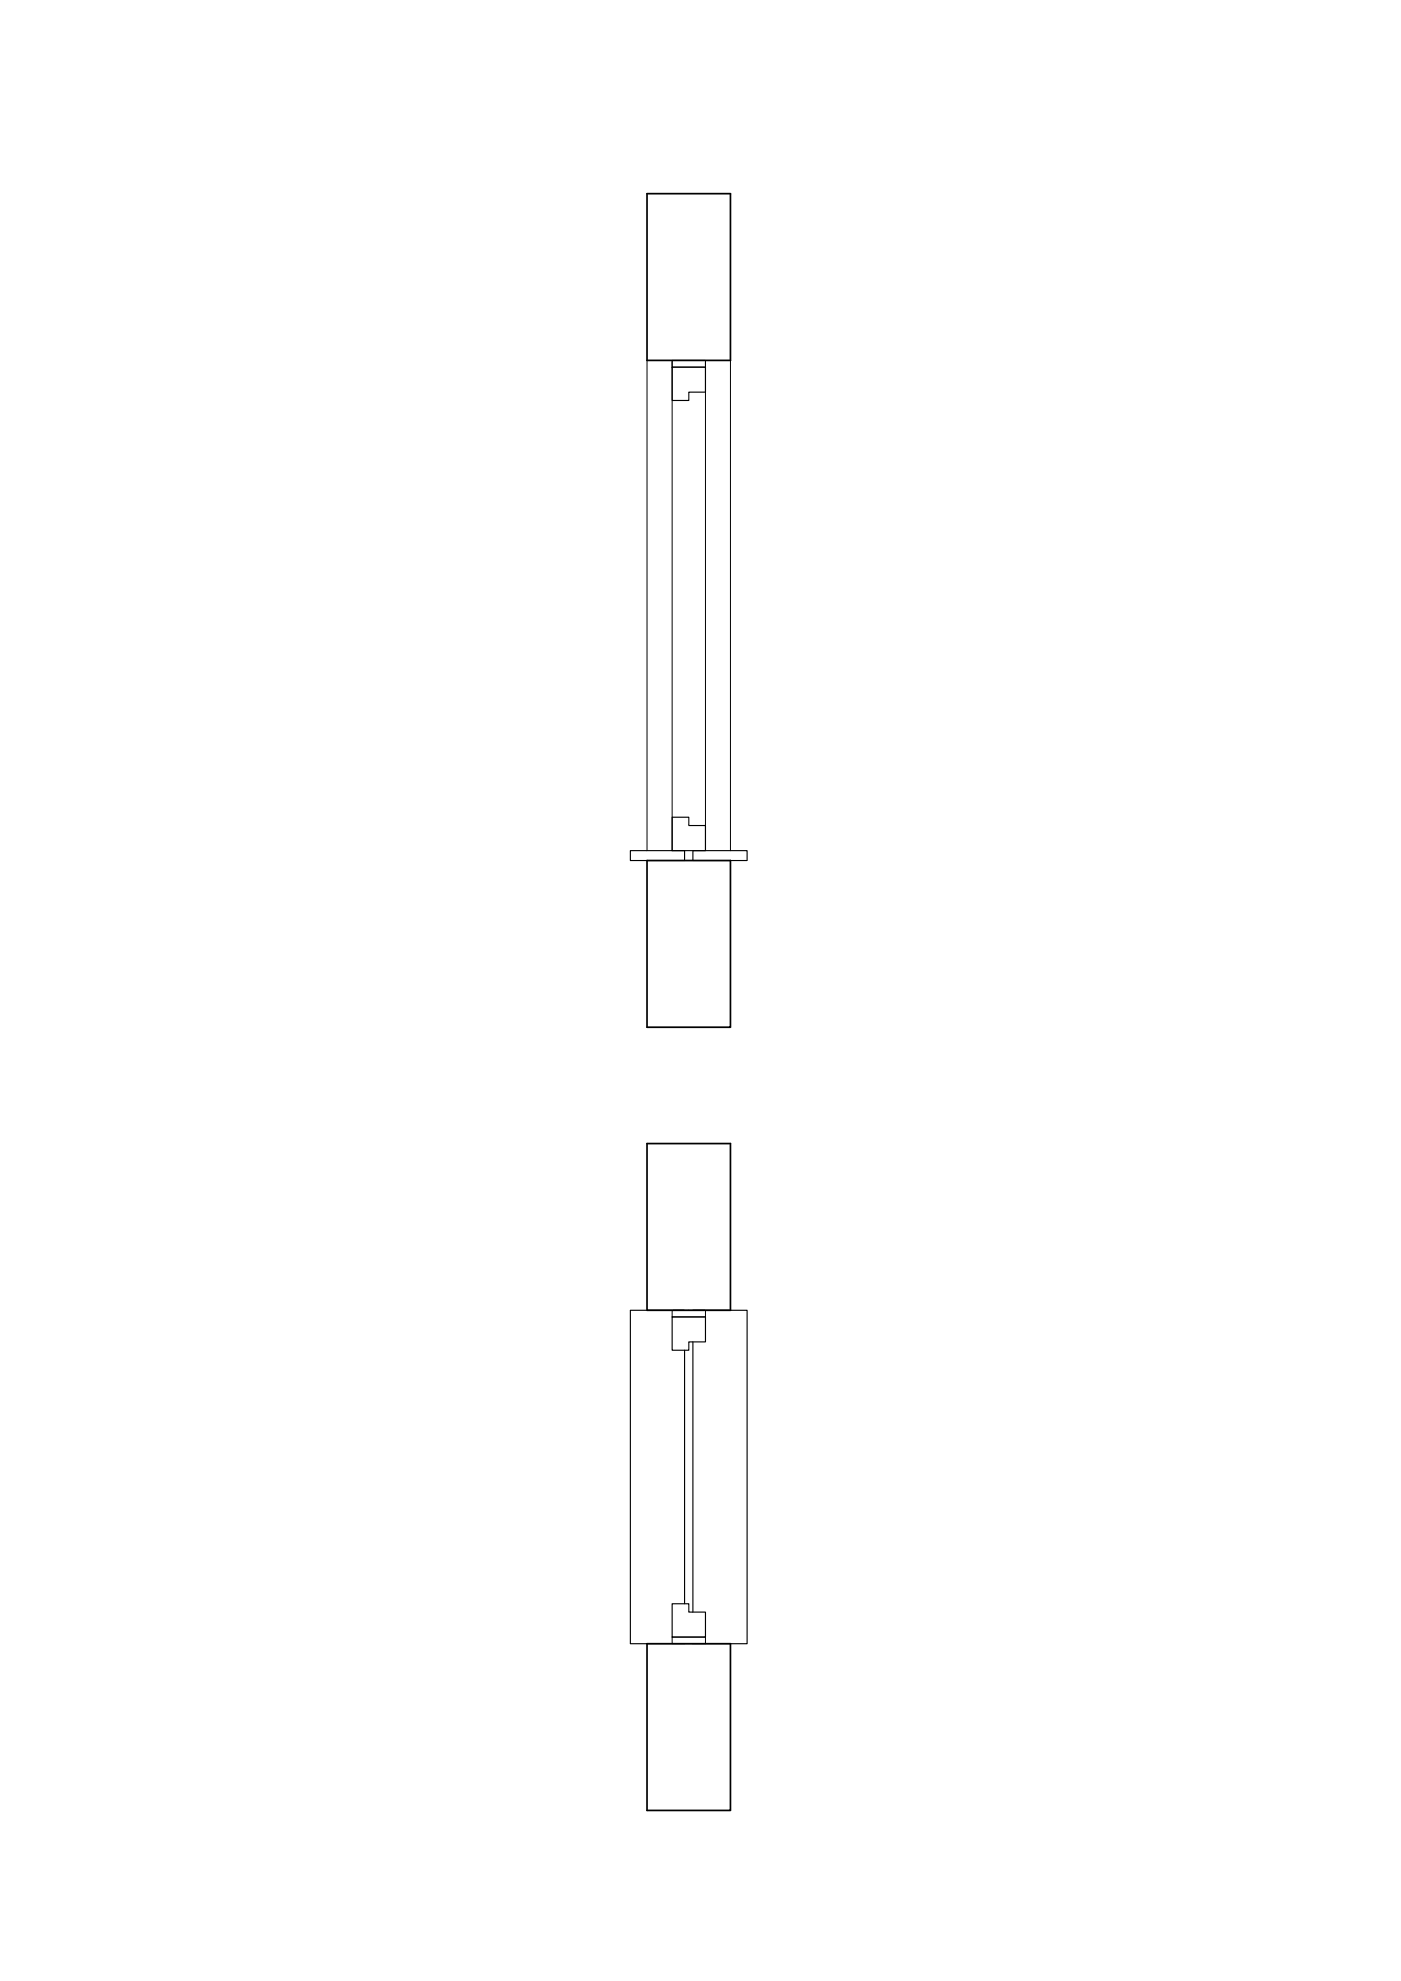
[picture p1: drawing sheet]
<svg xmlns="http://www.w3.org/2000/svg" width="420mm" height="594mm" viewBox="0 0 420 594" stroke-linecap="round" stroke-linejoin="round" font-family="sans-serif">
<!-- layer: muro -->
<path d="M194 58.1h25.1v50h-25.1zM194 258.1h25.1v50h-25.1zM194 342.9h25.1v50h-25.1zM194 492.9h25.1v50h-25.1z" fill="none" stroke="#000" stroke-width=".51"/>
<!-- layer: proiezioni -->
<path d="M194 108.1v147M201.6 108.1v147M211.6 108.1v147M219.1 108.1v147" fill="none" stroke="#000" stroke-width=".3"/>
<!-- layer: lastre -->
<path d="M189 255.1h16.3v3h-16.3zM207.8 255.1h16.3v3h-16.3zM205.3 392.9h-16.3v100h16.3M207.8 392.9h16.3v100h-16.3M205.3 404.9v76M207.8 402.4v81" fill="none" stroke="#000" stroke-width=".34"/>
<!-- layer: controtelaio -->
<path d="M201.6 108.1h10v2h-10zM201.6 392.9h10v2h-10zM201.6 490.9h10v2h-10z" fill="none" stroke="#000" stroke-width=".3"/>
<!-- layer: telaio fisso -->
<path d="M201.6 110.1h10v7.5h-5v2.5h-5zM201.6 245.1h5v2.5h5v7.5h-10zM201.6 394.9h10v7.5h-5v2.5h-5zM201.6 480.9h5v2.5h5v7.5h-10z" fill="none" stroke="#000" stroke-width=".34"/>
</svg>
